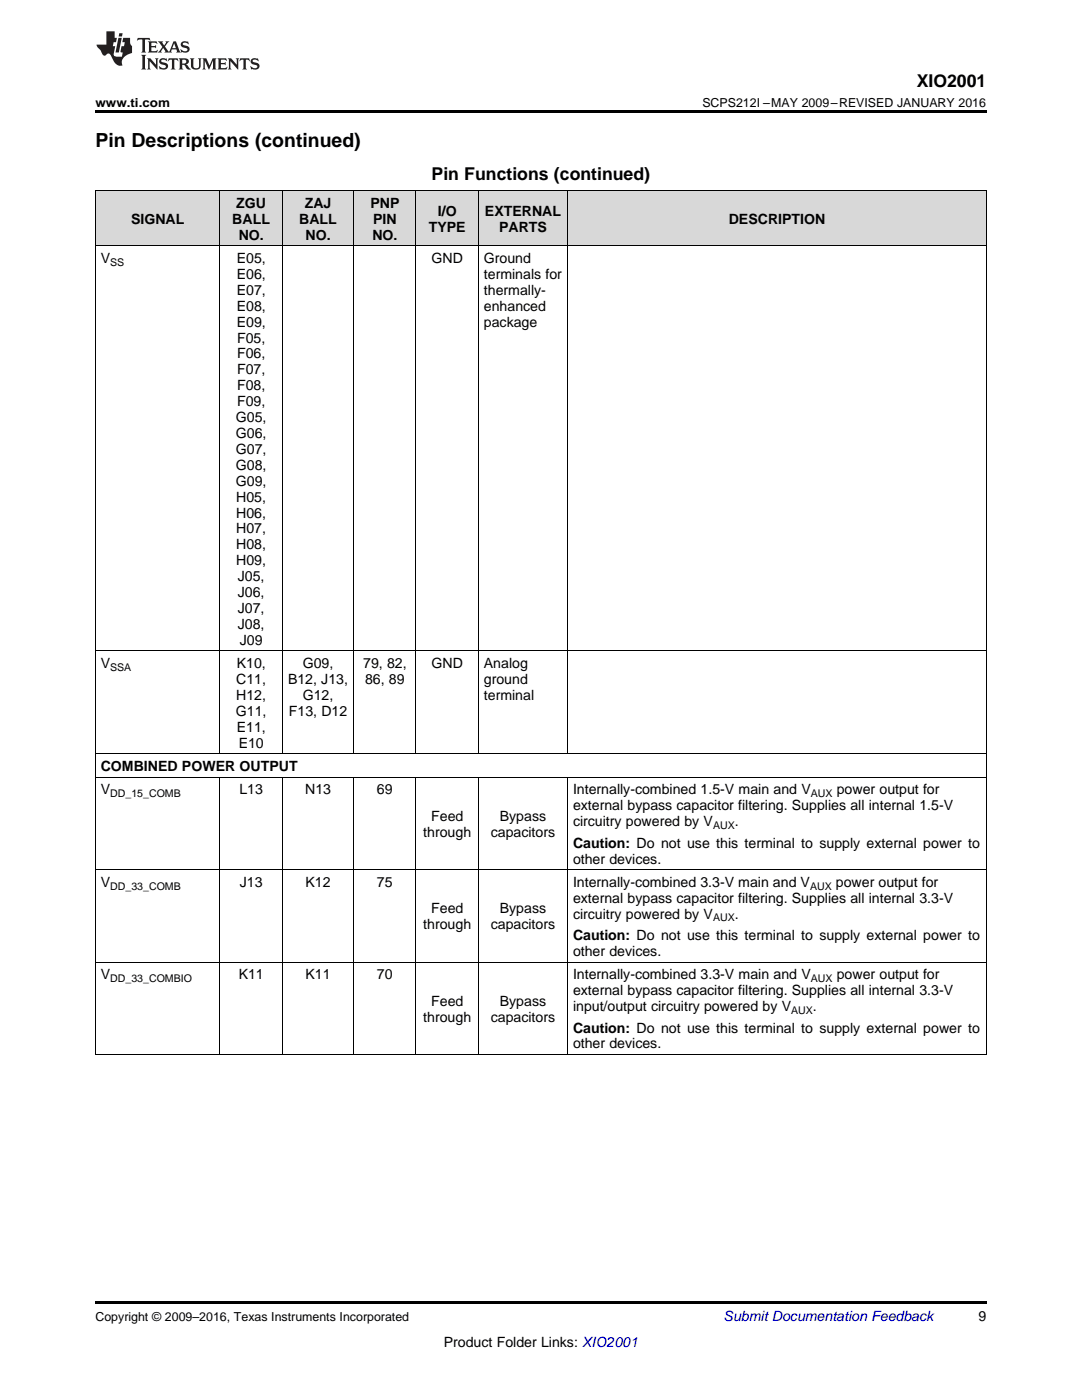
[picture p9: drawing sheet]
<svg xmlns="http://www.w3.org/2000/svg" width="216mm" height="279mm" viewBox="0 0 216 279" stroke-linecap="round" stroke-linejoin="round" font-family="sans-serif">
<defs><g id="words">
<text font-size="3.9" x="19" y="29.3">Pin Descriptions (continued)</text>
<g font-size="3.5">
<text x="182.9" y="17.3">XIO2001</text>
<text x="86.1" y="36">Pin Functions (continued)</text>
</g>
<g font-size="2.8">
<text x="47.1" y="41.5">ZGU</text>
<text x="60.8" y="41.5">ZAJ</text>
<text x="73.9" y="41.5">PNP</text>
<text x="26.1" y="44.7">SIGNAL</text>
<text x="46.4" y="44.7">BALL</text>
<text x="47.6" y="47.8">NO.</text>
<text x="59.7" y="44.7">BALL</text>
<text x="61" y="47.8">NO.</text>
<text x="74.3" y="47.8">NO.</text>
<text x="74.4" y="44.7">PIN</text>
<text x="85.5" y="46.2">TYPE</text>
<text x="87.4" y="43.1">I/O</text>
<text x="96.8" y="43.1">EXTERNAL</text>
<text x="99.6" y="46.2">PARTS</text>
<text x="145.4" y="44.7">DESCRIPTION</text>
<text x="20.1" y="52.5">V</text>
<text x="47.2" y="52.5">E05,</text>
<text x="86.1" y="52.5">GND</text>
<text x="96.6" y="52.5">Ground</text>
<text x="47.2" y="55.7">E06,</text>
<text x="47.2" y="58.8">E07,</text>
<text x="96.6" y="55.7">terminals for</text>
<text x="96.6" y="58.8">thermally-</text>
<text x="47.2" y="62">E08,</text>
<text x="47.2" y="65.2">E09,</text>
<text x="96.6" y="62">enhanced</text>
<text x="96.6" y="65.2">package</text>
<text x="47.3" y="68.4">F05,</text>
<text x="47.3" y="71.5">F06,</text>
<text x="47.3" y="74.7">F07,</text>
<text x="47.3" y="77.9">F08,</text>
<text x="47.3" y="81.1">F09,</text>
<text x="47.1" y="84.2">G05,</text>
<text x="47.1" y="87.4">G06,</text>
<text x="47.1" y="90.6">G07,</text>
<text x="47.1" y="93.8">G08,</text>
<text x="47.1" y="96.9">G09,</text>
<text x="47.1" y="100.1">H05,</text>
<text x="47.1" y="103.3">H06,</text>
<text x="47.1" y="106.5">H07,</text>
<text x="47.1" y="109.6">H08,</text>
<text x="47.1" y="112.8">H09,</text>
<text x="47.4" y="116">J05,</text>
<text x="47.4" y="119.2">J06,</text>
<text x="47.4" y="122.3">J07,</text>
<text x="47.4" y="125.5">J08,</text>
<text x="47.8" y="128.7">J09</text>
<text x="20.1" y="133.3">V</text>
<text x="47.1" y="136.5">C11,</text>
<text x="47.2" y="133.3">K10,</text>
<text x="57.5" y="136.5">B12, J13,</text>
<text x="60.4" y="133.3">G09,</text>
<text x="72.5" y="133.3">79, 82,</text>
<text x="72.8" y="136.5">86, 89</text>
<text x="86.1" y="133.3">GND</text>
<text x="96.6" y="133.3">Analog</text>
<text x="96.6" y="136.5">ground</text>
<text x="47.1" y="142.9">G11,</text>
<text x="47.1" y="139.7">H12,</text>
<text x="57.6" y="142.9">F13, D12</text>
<text x="60.4" y="139.7">G12,</text>
<text x="96.6" y="139.7">terminal</text>
<text x="47.2" y="146">E11,</text>
<text x="47.6" y="149.2">E10</text>
<text x="20.1" y="153.9">COMBINED POWER OUTPUT</text>
<text x="20.1" y="158.5">V</text>
<text x="47.8" y="158.5">L13</text>
<text x="60.9" y="158.5">N13</text>
<text x="75.2" y="158.5">69</text>
<text x="114.3" y="158.5">Internally-combined 1.5-V main and V</text>
<text x="114.3" y="161.7">external bypass capacitor filtering. Supplies all internal 1.5-V</text>
<text x="167" y="158.5">power output for</text>
<text x="84.5" y="167">through</text>
<text x="86" y="163.8">Feed</text>
<text x="97.9" y="167">capacitors</text>
<text x="99.7" y="163.8">Bypass</text>
<text x="114.3" y="164.9">circuitry powered by V</text>
<text x="146.6" y="164.9">.</text>
<text x="114.3" y="169.2">Caution: Do not use this terminal to supply external power to</text>
<text x="114.3" y="172.3">other devices.</text>
<text x="20.1" y="177">V</text>
<text x="47.8" y="177">J13</text>
<text x="61" y="177">K12</text>
<text x="75.2" y="177">75</text>
<text x="114.3" y="177">Internally-combined 3.3-V main and V</text>
<text x="166.8" y="177">power output for</text>
<text x="84.5" y="185.5">through</text>
<text x="86" y="182.3">Feed</text>
<text x="97.9" y="185.5">capacitors</text>
<text x="99.7" y="182.3">Bypass</text>
<text x="114.3" y="180.2">external bypass capacitor filtering. Supplies all internal 3.3-V</text>
<text x="114.3" y="183.3">circuitry powered by V</text>
<text x="146.6" y="183.3">.</text>
<text x="114.3" y="187.6">Caution: Do not use this terminal to supply external power to</text>
<text x="114.3" y="190.8">other devices.</text>
<text x="20.1" y="195.4">V</text>
<text x="47.6" y="195.4">K11</text>
<text x="61" y="195.4">K11</text>
<text x="75.2" y="195.4">70</text>
<text x="114.3" y="195.4">Internally-combined 3.3-V main and V</text>
<text x="167" y="195.4">power output for</text>
<text x="84.5" y="203.9">through</text>
<text x="86" y="200.7">Feed</text>
<text x="97.9" y="203.9">capacitors</text>
<text x="99.7" y="200.7">Bypass</text>
<text x="114.3" y="198.6">external bypass capacitor filtering. Supplies all internal 3.3-V</text>
<text x="114.3" y="201.8">input/output circuitry powered by V</text>
<text x="162.2" y="201.8">.</text>
<text x="114.3" y="206.1">Caution: Do not use this terminal to supply external power to</text>
<text x="114.3" y="209.2">other devices.</text>
<text x="195.3" y="263.6">9</text>
<text x="88.5" y="268.9">Product Folder Links: XIO2001</text>
</g>
<text font-size="2.8" fill="#0000c8" x="144.4" y="263.6">Submit Documentation Feedback</text>
<g font-size="2.5">
<text x="19" y="21.4">www.ti.com</text>
<text x="140.2" y="21.4">SCPS212I –MAY 2009–REVISED JANUARY 2016</text>
<text x="19" y="263.6">Copyright © 2009–2016, Texas Instruments Incorporated</text>
</g>
<g font-size="2.1">
<text x="22" y="53.1">SS</text>
<text x="22" y="133.9">SSA</text>
<text x="22" y="159.1">DD_15_COMB</text>
<text x="161.8" y="159.1">AUX</text>
<text x="142.3" y="165.5">AUX</text>
<text x="22" y="177.6">DD_33_COMB</text>
<text x="161.6" y="177.6">AUX</text>
<text x="142.3" y="183.9">AUX</text>
<text x="22" y="196">DD_33_COMBIO</text>
<text x="161.8" y="196">AUX</text>
<text x="157.9" y="202.4">AUX</text>
</g>
</g></defs>
<g fill="#d8d8d8">
<path d="M19 38.1h24.9v11h-24.9z"/>
<path d="M43.9 38.1h12.5v11h-12.5z"/>
<path d="M56.4 38.1h14.2v11h-14.2z"/>
<path d="M70.6 38.1h12.4v11h-12.4z"/>
<path d="M83 38.1h12.5v11h-12.5z"/>
<path d="M95.5 38.1h17.8v11h-17.8z"/>
<path d="M113.3 38.1h44.4v11h-44.4z"/>
<path d="M157.7 38.1h19.6v11h-19.6z"/>
<path d="M177.3 38.1h19.5v11h-19.5z"/>
</g>
<path d="M19 22h177.8v.5h-177.8zM19 210.5h.2zM56.3 210.5h.1zM70.5 210.5h.1zM82.9 210.5h.1zM95.4 210.5h.1zM113.2 210.5h.1zM157.6 210.5h.1zM177.2 210.5h.1zM196.7 210.5h.1zM19 259.7h177.8v.5h-177.8z" fill="#000"/>
<g fill="none" stroke="#000" stroke-width=".2">
<path d="M19 38l177.8 .1v172.4M19.1 38.1v172.4M43.9 38.1v112.4M56.3 38.1v112.4M70.5 38.1v112.4M83 38.1v112.4M95.4 38.1v112.4M113.2 38.1v112.4M19 49.1h177.8M19 129.9h177.8M19 155.1h177.8M19 150.4h177.8"/>
<path d="M43.9 155.2v55.3M56.3 155.2v55.3M70.5 155.2v55.3M83 155.2v55.3M95.4 155.2v55.3M113.2 155.2v55.3M19 173.5h177.8M19 192h177.8M19 210.4h177.8"/>
</g>
<g fill="#231f20">
<path d="M27.5 7.6l-.1 .5 .4-.2h.6v.1v2.1l-.2 .4h1l-.3-.4v-2.1l.1-.1h.5l.5 .2-.2-.5zM29.5 8.3l.2 .3v1.5l-.2 .4h1.8l.2-.6a1.04 1.04 0 0 1-1.3 .2v-.7h.6l.3 .2v-.6l-.3 .2h-.6v-.6l.8-.1 .4 .3-.2-.5zM31.5 8.3l.9 1.1-.9 1.1h.8l-.2-.2 .5-.7 .4 .7-.2 .2h1.5l-.1-.2 .1-.4h.9l.1 .4-.2 .2h1l-.3-.3-.7-1.9h-.5l-.9 2-.8-1 .9-1h-.8l.1 .3-.3 .5-.4-.6 .2-.2zM34.7 8.6l.4 1h-.7zM36.3 8.4a.63 .63 0 0 0-.2 .7 .63 .63 0 0 0 .6 .4l.6 .2 .1 .2a.75 .75 0 0 1-.7 .4 .75 .75 0 0 1-.6-.5l.1 .7 .1-.1a1.11 1.11 0 0 0 1.5-.6 1.13 1.13 0 0 0-1.2-.8l-.1-.4a1.04 1.04 0 0 1 1.2 .2l-.2-.5-.1 .1-.5-.2zM28.2 10.9l.2 .4v2.2l-.2 .4h1l-.3-.4v-2.2l.3-.4zM29.3 11.6l.3 .4v1.5l-.3 .4h.8l-.2-.4v-1.3l1.5 1.7v-1.9l.2-.4h-.7l.2 .4v.9l-1.1-1.3zM32 11.8a.62 .62 0 0 0-.2 .7 .62 .62 0 0 0 .6 .4l.6 .1 .1 .3a.76 .76 0 0 1-.7 .3 .76 .76 0 0 1-.6-.4l.1 .7 .1-.1a1.11 1.11 0 0 0 1.5-.6 1.13 1.13 0 0 0-1.2-.8l-.1-.4a1.04 1.04 0 0 1 1.2 .2l-.2-.6-.1 .1-.5-.1zM33.7 11.6l-.2 .6a.61 .61 0 0 1 .8-.3v1.6l-.2 .4h.9l-.2-.4v-1.6a.63 .63 0 0 1 .8 .3l-.2-.6zM35.6 11.6l.3 .4v1.5l-.3 .4h1l-.2-.2v-.8l.5 .2a.76 .76 0 0 0 1.2 .7l-1-1a.58 .58 0 0 0 .6-.5 .58 .58 0 0 0-.5-.6zM36.4 11.9h.1a.45 .45 0 0 1 .5 .1 .45 .45 0 0 1 .1 .5l-.7 .2zM37.9 11.6l.2 .2a2.17 2.17 0 0 0 .3 1.9 .99 .99 0 0 0 1.6-.6v-1.1l.2-.4h-.7l.2 .2a1.92 1.92 0 0 1-.2 1.8 .6 .6 0 0 1-.9-.5v-1.1l.2-.4zM40.4 11.6l.2 .4v1.5l-.2 .4h.7l-.2-.4v-1.4l.8 1.8 .8-1.8v1.4l-.2 .4h.9l-.2-.4v-1.5l.2-.4h-.8l-.6 1.5-.6-1.5zM43.4 11.6l.2 .4v1.5l-.2 .4h1.8l.2-.6a1.04 1.04 0 0 1-1.3 .1v-.6h.5l.4 .2v-.6l-.4 .2h-.5v-.7h.8l.3 .3-.1-.6zM45.5 11.6l.2 .4v1.5l-.2 .4h.7l-.2-.4v-1.3l1.5 1.7v-1.9l.2-.4h-.7l.2 .4v.9l-1.1-1.3zM47.9 11.6l-.1 .6a.61 .61 0 0 1 .8-.3v1.6l-.3 .4h1l-.3-.4 .1-1.6a.63 .63 0 0 1 .7 .3l-.1-.6zM50.2 11.8a.62 .62 0 0 0-.2 .7 .62 .62 0 0 0 .6 .4l.6 .1 .2 .3a.76 .76 0 0 1-.8 .3 .76 .76 0 0 1-.6-.4l.1 .7 .2-.1a1.11 1.11 0 0 0 1.5-.6 1.13 1.13 0 0 0-1.3-.8l-.1-.4a1.04 1.04 0 0 1 1.2 .2l-.1-.6-.2 .1-.5-.1z"/>
<path d="M21.2 6.3v2.6h-1.9l.1 .4 .7 .9a.91 .91 0 0 0 1 .8 .56 .56 0 0 1 .5-.3 .56 .56 0 0 1 .5 .3l.4 .8a1.53 1.53 0 0 0 1.9 1.2 1.54 1.54 0 0 1 1-2.1l.9-.3v-1.4a1.52 1.52 0 0 1-.3-1.6h-1.4l-.2 .8h.5l-.2 .8h-.4l-.2 1v.2l.4 .1-.2 .8a1.93 1.93 0 0 1-1.6-.3l.3-1.8h-.5l.2-.8h.4l.2-.8h-.4v-1.3zM23.6 7.6l-.6 2.9h.7l.6-2.9zM23.8 6.6l-.1 .7h.6l.2-.7z"/>
</g>
<use href="#words"/>
</svg>
